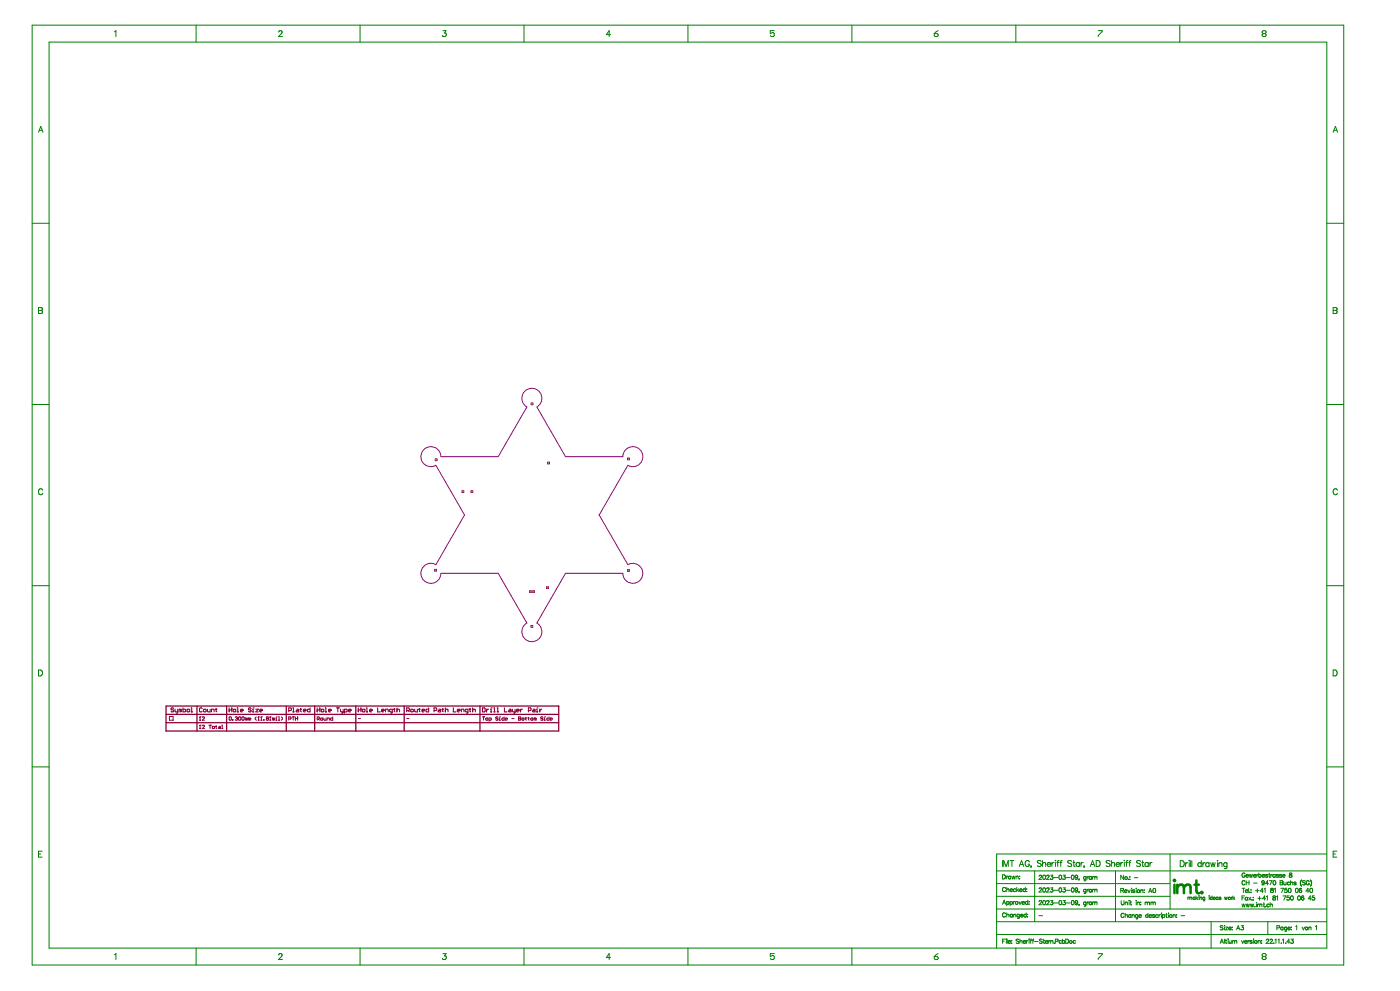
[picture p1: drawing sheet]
<svg xmlns="http://www.w3.org/2000/svg" width="420mm" height="297mm" viewBox="0 0 420 297" stroke-linecap="round" stroke-linejoin="round" font-family="sans-serif">
<g fill="none" stroke="#008000" stroke-width=".3">
<path d="M9.6 7.5h393.3v281.8h-393.3zM14.7 12.6h383.2v271.6h-383.2zM34.3 9.5l.5-.3v1.8M58.8 7.5v5.1M83.6 9.6l.3-.4 .5 .1 .2 .2-.3 .6-.8 .9h1.2M108 7.5v5.1M132.8 9.2h1l-.5 .7a.59 .59 0 0 1 .4 .9 .59 .59 0 0 1-1-.2M157.1 7.5v5.1M183.1 10.4h-1.3l.9-1.2v1.8M206.3 7.5v5.1M232.2 9.2h-1.2v.9l.9-.3 .3 .3v.6l-.3 .3h-.6l-.3-.3M255.5 7.5v5.1"/>
<path d="M280.1 10.1h.9l.3 .6-.3 .3h-.6l-.3-.3zM281.3 9.2l-1.2 .9M304.6 7.5v5.1M329.3 9.2h1.2v.3l-1.2 1.2v.3M353.8 7.5v5.1M378.8 10.1l-.3-.3 .3-.6h.6l.3 .3-.3 .6M378.8 10.1l-.3 .3 .3 .6h.6l.3-.3-.3-.6M378.8 10.1h.6M11.5 39.7l.7-1.8 .7 1.8M11.8 39.1h.8M399.8 39.7l.6-1.8 .7 1.8M400 39.1h.9"/>
<path d="M9.6 66.9h5.1M397.9 66.9h5M11.5 92.2l1.1 .2 .1 .3-.4 .3 .4 .4-.1 .5-1.1 .1zM11.5 93h.8M399.8 92.2l1.1 .2v.3l-.4 .3 .4 .4-.1 .5-1 .1zM399.8 93h.7M9.6 121.2h5.1M397.9 121.2h5M12.8 146.9a.65 .65 0 0 0-.7-.4 .65 .65 0 0 0-.6 .7v.4a.65 .65 0 0 0 .6 .7 .65 .65 0 0 0 .7-.4M401 146.9a.65 .65 0 0 0-.7-.4 .65 .65 0 0 0-.5 .7v.4a.65 .65 0 0 0 .5 .7 .65 .65 0 0 0 .7-.4M9.6 175.6h5.1M397.9 175.6h5"/>
<path d="M11.5 200.8h.6a.95 .95 0 0 1 .7 .9 .95 .95 0 0 1-.7 .9h-.6zM399.8 200.8h.6a.95 .95 0 0 1 .6 .9 .95 .95 0 0 1-.6 .9h-.6zM9.6 229.9h5.1M397.9 229.9h5M11.5 256h.7M12.6 255.1h-1.1v1.8h1.1M300.6 257.9v1.8M301 259.7v-1.8l.7 1.8 .6-1.8v1.8M302.9 257.9h1.1M303.4 257.9v1.8M305.6 259.7l.7-1.8 .7 1.8M305.9 259.1h.8"/>
<path d="M308.7 258.4a.65 .65 0 0 0-.8-.5 .65 .65 0 0 0-.5 .7v.4a.64 .64 0 0 0 .6 .7 .64 .64 0 0 0 .7-.7h-.4M309.2 259.5v.2zM309.3 259.6l-.2 .5M312.2 258.2l-.4-.3-.8 .3 .2 .4 1 .6v.3l-.4 .2-.8-.2M312.6 257.9v1.8M312.6 258.9l.4-.4 .5 .1v1.1M314 259l.1 .5 .3 .2 .6-.2M314.3 258.6h.6l.1 .4h-1zM315.4 258.5v1.2M316.1 258.5l-.4 .1-.3 .4M316.4 257.9h.2zM316.5 258.5v1.2"/>
<path d="M316.9 258.5h.6M317.6 257.9l-.4 .4v1.4M317.8 258.5h.6M318.5 257.9l-.4 .4v1.4M321.3 258.2l-.4-.3-.7 .3 .1 .4 1 .6v.3l-.4 .2-.7-.2M321.7 258.5h.6M322 257.9v1.5l.4 .3M323.7 258.8a.57 .57 0 0 0-.9-.1 .57 .57 0 0 0 0 .8 .57 .57 0 0 0 .9 0M323.7 258.5v1.2M324.2 258.5v1.2M324.8 258.5l-.4 .1-.2 .4M325.1 259.5v.2z"/>
<path d="M325.2 259.6l-.2 .5M326.9 259.7l.7-1.8 .7 1.8M327.2 259.1h.8M328.7 257.9h.6a.95 .95 0 0 1 .6 .9 .95 .95 0 0 1-.6 .9h-.6zM332.9 258.2l-.5-.3-.7 .3 .2 .4 1 .6v.3l-.5 .2-.7-.2M333.3 258.9l.4-.4 .4 .1 .1 1.1M333.3 257.9v1.8M334.7 259v.5l.4 .2 .6-.2M334.9 258.6h.6l.2 .4h-1zM336.1 258.5v1.2M336.7 258.5l-.4 .1-.2 .4M337.1 257.9v.1z"/>
<path d="M337.1 258.5v1.2M337.5 258.5h.6M338.2 257.9l-.4 .4v1.4M338.5 258.5h.6M339.2 257.9l-.5 .4v1.4M342 258.2l-.4-.3-.8 .3 .2 .4 1 .6v.3l-.4 .2-.8-.2M342.4 258.5h.6M342.6 257.9v1.5l.5 .3M344.3 258.8a.57 .57 0 0 0-.8-.1 .57 .57 0 0 0 0 .8 .57 .57 0 0 0 .8 0M344.3 258.5v1.2M344.8 258.5v1.2M345.5 258.5l-.4 .1-.3 .4"/>
<path d="M350.9 256v16.5M353.9 258h.6a.96 .96 0 0 1 .6 .9 .96 .96 0 0 1-.6 .9h-.6zM355.5 258.6v1.2M356.2 258.6l-.4 .1-.3 .4M356.6 257.9v.2zM356.6 258.6v1.2M357 258v1.8M357.4 258v1.8M360.2 258.8a.57 .57 0 0 0-.8 0 .57 .57 0 0 0 0 .8 .57 .57 0 0 0 .8-.1M360.2 258v1.8M360.7 258.6v1.2M361.4 258.6l-.5 .1-.2 .4"/>
<path d="M362.6 258.8a.57 .57 0 0 0-.9 0 .57 .57 0 0 0 0 .8 .57 .57 0 0 0 .9-.1M362.6 258.6v1.2M363 258.6l.4 1.2 .3-1.2 .4 1.2 .3-1.2M365 258h.2zM365.1 258.6v1.2M365.5 258.9l.4-.3 .4 .1 .1 1.1M365.5 258.6v1.2M367.9 258.8a.57 .57 0 0 0-.8 0 .57 .57 0 0 0 0 .8 .57 .57 0 0 0 .8-.1M367.9 258.6l-.1 1.6-.6 .1M397.8 256h-99v28.1M399.8 256h.6M400.9 255.1h-1.1v1.8h1.1"/>
<path d="M298.8 276.3h99M298.8 264.9h52.1M298.8 268.7h52.1M298.8 272.5h99.1M298.8 261h99M300.6 262.2h.4a.68 .68 0 0 1 .5 .6 .68 .68 0 0 1-.5 .7h-.4zM300.6 271.1l.5-1.3 .5 1.3M300.8 270.6h.6M301.5 266.3a.47 .47 0 0 0-.5-.3 .47 .47 0 0 0-.4 .5v.3a.47 .47 0 0 0 .4 .5 .47 .47 0 0 0 .5-.3M301.5 273.9a.47 .47 0 0 0-.5-.3 .47 .47 0 0 0-.4 .5v.3a.47 .47 0 0 0 .4 .5 .47 .47 0 0 0 .5-.3M301.7 262.6v.9M301.9 266v1.3"/>
<path d="M301.9 270.2v1.3M301.9 273.6v1.3M301.9 270.4a.4 .4 0 0 1 .6-.1 .4 .4 0 0 1 0 .6 .4 .4 0 0 1-.6 0M301.9 266.7l.6-.2v.8M301.9 274.3l.6-.2v.8M302.2 262.6l-.5 .4M302.9 270.4a.4 .4 0 0 1 .6-.1 .4 .4 0 0 1 0 .6 .4 .4 0 0 1-.6 0M302.9 266.8l.3 .5 .4-.2M302.9 270.2v1.3M303.1 266.5h.4l.1 .3h-.7zM303.1 262.8a.4 .4 0 0 0-.6-.1 .4 .4 0 0 0 0 .6 .4 .4 0 0 0 .6 0M303.1 262.6v.9"/>
<path d="M303.4 262.6l.3 .9 .2-.9 .2 .9 .3-.9M303.6 274.2a.4 .4 0 0 0-.6 0 .4 .4 0 0 0 0 .6 .4 .4 0 0 0 .6-.1M303.6 274v.9M303.9 270.2v.9M303.9 274.3l.6-.2 .1 .8M303.9 274v.9M304.4 270.2l-.5 .4M304.6 266.6a.4 .4 0 0 0-.6-.1 .4 .4 0 0 0 0 .6 .4 .4 0 0 0 .6 0M304.7 262.9l.6-.2v.8M304.7 262.6v.9M304.9 266v1.3M305.1 266.8l.4 .5"/>
<path d="M305.5 266.4l-.6 .6M305.5 270.2l.4 .9 .4-.9M305.7 274l-.1 1.2h-.5M305.7 274.2a.4 .4 0 0 0-.6 0 .4 .4 0 0 0 0 .6 .4 .4 0 0 0 .6-.1M305.7 263.3h.1M305.7 262.6h.1M305.7 266.8l.3 .5 .5-.2M305.9 266.5h.4l.2 .3h-.8zM306 274.4l.3 .5 .4-.2M306.2 274.1h.4l.1 .3h-.7zM306.5 270.6l.3 .5 .4-.2M306.5 270.4l.4-.2 .3 .4h-.7z"/>
<path d="M307.5 266v1.3M307.5 266.6a.4 .4 0 0 0-.6-.1 .4 .4 0 0 0 0 .6 .4 .4 0 0 0 .6 0M307.7 274.2a.4 .4 0 0 0-.6 0 .4 .4 0 0 0 0 .6 .4 .4 0 0 0 .6-.1M307.7 273.6v1.3M307.9 266.5h.1M307.9 267.1h.1M307.9 267.1v.1M308.2 274.8h.1M308.1 274h.1M308.2 270.4a.4 .4 0 0 0-.6-.1 .4 .4 0 0 0 0 .6 .4 .4 0 0 0 .6 0M308.2 269.8v1.3M308.5 270.3h.1"/>
<path d="M308.6 270.2l-.1 .1M308.6 270.9h.1M310.3 261v15.3M311.5 274.5h1.1M311.6 266.4l.2-.3 .5 .3-.8 1h.9M311.6 262.6l.2-.3 .5 .3-.8 1h.9M312.2 270h.1M312.2 270l-.4-.1-.2 .3M312.3 270v.4l-.8 .8h.9M312.9 262.4a.58 .58 0 0 1 .6 .5 .58 .58 0 0 1-.6 .6l-.2-.5zM312.9 270a.58 .58 0 0 1 .6 .6 .58 .58 0 0 1-.6 .5l-.2-.4zM312.9 266.2a.58 .58 0 0 1 .6 .6 .58 .58 0 0 1-.6 .5l-.2-.5z"/>
<path d="M313.9 262.6l.2-.3 .5 .3-.8 1h.8M313.9 266.4l.2-.3 .5 .3-.8 1h.8M313.9 270v.2M314 270l.3-.1 .3 .4-.8 .9h.8M314 270h-.1M315 262.3h.7l-.3 .5a.42 .42 0 0 1 .3 .7 .42 .42 0 0 1-.8-.2M315 266.1h.7l-.3 .5a.42 .42 0 0 1 .3 .7 .42 .42 0 0 1-.8-.2M315 269.9h.7l-.3 .5a.42 .42 0 0 1 .3 .7 .42 .42 0 0 1-.8-.1M316.1 266.8h1M316.1 263h1M316.1 270.7h1M317.7 262.4a.58 .58 0 0 1 .7 .5 .58 .58 0 0 1-.7 .6l-.2-.5z"/>
<path d="M317.7 266.2a.58 .58 0 0 1 .7 .6 .58 .58 0 0 1-.7 .5l-.2-.5zM317.7 270a.58 .58 0 0 1 .7 .6 .58 .58 0 0 1-.7 .5l-.2-.4zM318.8 266.1h.6l-.3 .5a.42 .42 0 0 1 .3 .7 .42 .42 0 0 1-.8-.2M318.8 262.3h.6l-.3 .5a.42 .42 0 0 1 .3 .7 .42 .42 0 0 1-.8-.2M318.8 269.9h.6l-.3 .5a.42 .42 0 0 1 .3 .7 .42 .42 0 0 1-.8-.1M319.8 266.8h1.1M319.8 263h1.1M319.8 270.7h1.1M321.4 270a.58 .58 0 0 1 .7 .6 .58 .58 0 0 1-.7 .5l-.2-.4zM321.4 262.4a.58 .58 0 0 1 .7 .5 .58 .58 0 0 1-.7 .6l-.2-.5zM321.4 266.2a.58 .58 0 0 1 .7 .6 .58 .58 0 0 1-.7 .5l-.2-.5zM322.4 270.4l.3 .3 .5-.3"/>
<path d="M322.4 270.3v.1M322.4 270.3l.4-.4 .4 .5M323.2 270.4l-.2 .7-.6-.1M323.2 262.7l-.2 .8-.6-.1M323.2 266.5l-.2 .8-.6-.1M323.6 263.5h.1M323.6 267.3h.1M323.6 271.1h.1M323.6 271.1l-.1 .3M323.6 263.5l-.1 .3M323.6 267.3l-.1 .3M325.6 266.7a.4 .4 0 0 0-.6 0 .4 .4 0 0 0 0 .6 .4 .4 0 0 0 .6-.1"/>
<path d="M325.6 266.5v1.2l-.5 .1M325.6 262.9a.4 .4 0 0 0-.6 0 .4 .4 0 0 0 0 .6 .4 .4 0 0 0 .6-.1M325.6 270.5a.4 .4 0 0 0-.6 0 .4 .4 0 0 0 0 .6 .4 .4 0 0 0 .6-.1M325.6 262.7v1.2h-.5M325.6 270.4v1.1l-.5 .1M326 262.7v.9M326 266.5v.9M326 270.4v.8M326.4 270.4l-.4 .3M326.4 262.7l-.4 .4M326.4 266.5l-.4 .4M327.3 266.7a.4 .4 0 0 0-.6 0 .4 .4 0 0 0 0 .6 .4 .4 0 0 0 .6-.1"/>
<path d="M327.3 262.9a.4 .4 0 0 0-.6 0 .4 .4 0 0 0 0 .6 .4 .4 0 0 0 .6-.1M327.3 270.5a.4 .4 0 0 0-.6 0 .4 .4 0 0 0 0 .6 .4 .4 0 0 0 .6-.1M327.3 262.7v.9M327.3 266.5v.9M327.3 270.4v.8M327.6 266.8l.3-.3 .4 .3M327.6 263l.3-.3 .4 .3M327.6 270.6l.3-.2 .4 .2M327.6 262.7v.9M327.6 266.5v.9M327.6 270.4v.8M328.3 263l.6-.2v.8"/>
<path d="M328.3 266.8l.6-.2v.8M328.3 263v.6M328.3 266.8v.6M328.3 270.6v.6M328.3 270.6l.6-.2v.8M334.5 261v15.3M336.1 266.9l.7-.1 .1-.4-.8-.1v1.3M336.2 270v.9l.4 .3 .4-.1v-1.1M336.5 266.9l.4 .7M336.9 262.4v1.2l-.8-1.2v1.2M337 274a.47 .47 0 0 0-.5-.3 .47 .47 0 0 0-.4 .5v.3a.47 .47 0 0 0 .4 .5 .47 .47 0 0 0 .5-.3M337.2 267.1l.3 .5 .4-.2"/>
<path d="M337.4 266.8h.4l.1 .3h-.7zM337.4 270.4v.8M337.4 270.6l.6-.1 .1 .7M337.4 274.4l.6-.2 .1 .8M337.4 273.7v1.3M338.2 266.7l.4 .9 .3-.9M338.3 263.6h.1M338.6 269.9h.1M338.6 270.4v.8M338.8 263.5h.1M338.8 262.8h.1M338.9 270.4h.4"/>
<path d="M339 270v1l.3 .2M339.1 274.3a.4 .4 0 0 0-.6 0 .4 .4 0 0 0 0 .6 .4 .4 0 0 0 .6-.1M339.1 274.2v.8M339.3 266.3h.1M339.3 266.7v.9M339.5 274.4l.6-.2v.8M339.5 274.2v.8M340.1 263.1h1.1M340.3 266.9l-.6-.1v.2l.6 .4-.3 .2-.4-.2M340.7 269.9h.1M340.7 270.4v.8M340.6 266.3h.1"/>
<path d="M340.7 266.7v.9M341 270.6l.6-.1 .1 .7M341 270.4v.8M341.2 274.3a.4 .4 0 0 0-.6 0 .4 .4 0 0 0 0 .6 .4 .4 0 0 0 .6-.1M341.2 274.2l-.1 1.1-.5 .1M341.5 274.5l.3 .5 .4-.2M341.7 274.2h.4l.1 .3h-.7zM342 271.1l.1 .1M342 271.1h.1M342.1 270.5h.1M342.1 267l.6-.2v.8M342.1 266.7v.9"/>
<path d="M342.1 270.5h-.1M343.1 267.4h.1M343.1 266.7h.1M343.4 270.6l.3-.2 .3 .2M343.4 270.4v.8M344 270.6l.6-.1 .1 .7M344 270.6v.6M344.2 274.3a.4 .4 0 0 0-.6 0 .4 .4 0 0 0 0 .6 .4 .4 0 0 0 .6-.1M344.2 273.7v1.3M344.4 267.6l.5-1.3 .5 1.3M344.6 274.5l.3 .5 .4-.2M344.6 267.1h.6"/>
<path d="M344.8 274.2h.4l.1 .3h-.7zM345.1 270.6l.3-.2 .4 .2M345.1 270.4v.8M345.8 270.6l.6-.1v.7M345.8 270.6v.6M345.9 266.3a.58 .58 0 0 1 .7 .6 .58 .58 0 0 1-.7 .6l-.2-.5zM346.2 274.3l-.2-.1-.4 .1 .6 .3v.3l-.6-.1M347.2 274.3a.4 .4 0 0 0-.6 0 .4 .4 0 0 0 0 .6 .4 .4 0 0 0 .6-.1M347.5 274.2v.8M348 274.2l-.5 .3M348.3 273.7h.1M348.3 274.2v.8"/>
<path d="M348.6 274.3a.4 .4 0 0 1 .6 0 .4 .4 0 0 1 0 .6 .4 .4 0 0 1-.6-.1M348.6 274.2v1.2M349.6 274.2h.4M349.7 273.7v1.1l.3 .2M350.4 273.7h.1M350.4 274.2v.8M351.8 274.4l.6-.2v.8M351.8 274.2v.8M352.8 274.9v.1M352.8 274.2h.1M352.8 275h.1M354.1 274.5h1.1"/>
<path d="M356.2 268.9v.7M356.2 269.1l.3-.2 .3 .2M356.8 269.1l.5-.1 .1 .6M356.8 269.1v.5M358.3 269.1a.35 .35 0 0 0-.5-.1 .35 .35 0 0 0 0 .5 .35 .35 0 0 0 .5 0M358.3 268.9v.7M358.6 268.5v1.1M358.8 269.2l.4 .4M359.1 268.9l-.5 .5M359.5 268.5h.1M359.5 268.9v.7M359.8 269.1l.5-.1 .1 .6"/>
<path d="M359.8 268.9v.7M361.3 269.1a.35 .35 0 0 0-.6-.1 .35 .35 0 0 0 0 .5 .35 .35 0 0 0 .6 0M361.3 268.9l-.1 1-.4 .1M362.6 268.5h.1M362.6 268.9v.7M363.2 276.3v7.9M363.5 269.1a.35 .35 0 0 0-.6-.1 .35 .35 0 0 0 0 .5 .35 .35 0 0 0 .6 0M363.5 268.5v1.1M363.7 269.2l.3 .4 .4-.1M363.9 269h.4l.1 .2h-.7zM365.2 269.1a.35 .35 0 0 0-.5-.1 .35 .35 0 0 0 0 .5 .35 .35 0 0 0 .5 0M365.2 268.9v.7"/>
<path d="M366.1 269.1l-.5-.1 .5 .5-.2 .1-.4-.1M366.7 277.6l-.3-.1-.5 .1 .1 .3 .7 .3v.3l-.3 .2-.5-.2M367.2 268.9l.2 .7 .2-.7 .2 .7 .2-.7M367.1 277.5h.1M367.2 277.9v.8M367.5 277.9h.6l-.6 .8h.6M368.4 278.2l.3 .5 .4-.2M369 277.9h-.4l-.2 .3M369 277.9l.1 .1M369.1 278v.2h-.7M369.2 268.9v.7M369.5 277.9h.1"/>
<path d="M369.5 278.6h.1M369.5 277.9v.1M369.6 268.9l-.4 .3M369.7 268.5v1.1M369.9 269.2l.4 .4M370.3 268.9l-.6 .5M370.8 278.7l.5-1.2 .5 1.2M371 278.3h.6M372.2 277.5h.7l-.4 .4a.42 .42 0 0 1 .3 .7 .42 .42 0 0 1-.7-.1M372.4 266.2h.9M372.4 269.1h.5M372.4 271l.3 .8 .2-.8 .3 .8 .2-.8"/>
<path d="M372.8 266.2v1.3M373.2 268.5h-.8v1.3M373.3 262a.47 .47 0 0 0-.5-.3 .47 .47 0 0 0-.4 .5v.3a.45 .45 0 0 0 .5 .5 .45 .45 0 0 0 .4-.5h-.3M373.3 264.3a.47 .47 0 0 0-.5-.3 .47 .47 0 0 0-.4 .4v.4a.47 .47 0 0 0 .4 .4 .47 .47 0 0 0 .5-.3M373.4 267l.3 .5 .4-.2M373.6 266.7h.4l.1 .3h-.7zM373.6 262.5l.3 .4 .4-.1M373.7 262.3l.4-.2 .2 .4h-.7zM373.7 264v1.2M373.7 264.6h.8M373.7 271l.2 .8 .3-.8 .2 .8 .3-.8M374.1 269v.8"/>
<path d="M374.1 269.1a.4 .4 0 0 0-.6 0 .4 .4 0 0 0 0 .6 .4 .4 0 0 0 .6-.1M374.4 269l.7 .8M374.4 266.2v1.3M374.5 264v1.2M374.6 262.1l.3 .8 .2-.8 .2 .8 .3-.8M374.7 267.5h.1M375 271l.2 .8 .2-.8 .3 .8 .2-.8M375.1 266.7h.1M375.1 269l-.7 .8M375.1 267.5h.1M375.4 269.7h.1M375.8 269h.1"/>
<path d="M375.8 269.7h.1M375.9 262.5l.3 .4 .4-.1M375.9 264.7h1.1M376.1 262.2h.4l.1 .3h-.7zM376.3 271.8h.1M376.5 267h1.1M376.8 270.5h.1M376.8 271v.8M376.9 262.1v.8M377 266.4v1.1M377.1 271v.8M377.1 271.2l.3-.2 .3 .2"/>
<path d="M377.1 269.3h1.1M377.4 262.1l-.5 .4M377.5 262.3a.4 .4 0 0 1 .6-.1 .4 .4 0 0 1 0 .6 .4 .4 0 0 1-.6 0M377.5 261.7v1.2M377.7 268.7v1.1M377.7 271.2l.6-.2 .1 .8M377.7 271.2v.6M378.5 262.5l.3 .4 .4-.1M378.7 262.2h.4l.1 .3h-.7zM378.8 271h.4M378.8 267.1h-.9l.6-.9v1.3M379 270.6v1l.3 .2"/>
<path d="M379.1 266.5l.3-.3v1.3M379.1 264.4l-.2 .8-.5-.1M379.5 269.4h-.9l.6-.9v1.3M379.5 271.8h.1M379.7 268.8l.3-.3v1.3M380.1 262.3l-.6-.1v.2l.6 .4-.2 .1-.4-.1M380.2 276.3v3.8M380.4 264.8h-.9l.6-.8v1.2M380.4 262.1h.4M380.6 261.7v1l.3 .2M380.6 271.2a.4 .4 0 0 0-.6-.1 .4 .4 0 0 0 0 .6 .4 .4 0 0 0 .6 0M380.6 264h.8l-.6 1.2"/>
<path d="M380.9 271.2l.6-.2v.8M380.9 270.6v1.2M381.1 262.1v.8M381.1 266.3v.4l.7 .4a.42 .42 0 0 1-.4 .4 .42 .42 0 0 1-.4-.4l.8-.5-.1-.3zM381.5 262.1l-.4 .4M381.8 268.6v.4l.7 .4a.42 .42 0 0 1-.4 .4 .42 .42 0 0 1-.4-.4l.7-.6v-.2zM381.9 264a.58 .58 0 0 1 .7 .6 .58 .58 0 0 1-.7 .6l-.2-.5zM382.1 266.5l.3-.3v1.3M382.4 262.3a.4 .4 0 0 0-.6-.1 .4 .4 0 0 0 0 .6 .4 .4 0 0 0 .6 0M382.4 262.1v.8M382.8 268.8l.3-.3v1.3M382.9 278.1h.7l.1-.5-.8-.1v1.2"/>
<path d="M383.4 262.3l-.6-.1v.2l.6 .4-.3 .1-.4-.1M383.9 264l.7 .1 .1 .2-.3 .3 .3 .2-.1 .4h-.7zM383.9 264.6h.5M384.1 266.2h.8l-.6 1.3M384.3 262.3l-.2-.2-.4 .2 .6 .3v.3l-.6-.1M384.6 262.5l.3 .4 .4-.1M384.7 268.5h.9l-.6 1.3M384.7 277.9v.8M384.7 278.1a.4 .4 0 0 0-.6-.1 .4 .4 0 0 0 0 .6 .4 .4 0 0 0 .6-.1M384.8 262.2h.4l.1 .3h-.7zM385 264.4v.8l.6-.2M385.6 264.4v.8"/>
<path d="M385.8 278.1a.4 .4 0 0 0-.6-.1 .4 .4 0 0 0 0 .6 .4 .4 0 0 0 .6-.1M385.8 277.9l-.1 1.1-.4 .1M385.9 266.2h-.6l-.1 .6a.45 .45 0 0 1 .7 0 .45 .45 0 0 1-.1 .7 .45 .45 0 0 1-.6-.2M386.1 278.2l.3 .5 .5-.2M386.3 277.9h.4l.2 .3h-.8zM386.5 266.3a.58 .58 0 0 1 .7 .6 .58 .58 0 0 1-.7 .6l-.2-.5zM386.6 268.5h-.6l-.1 .6a.45 .45 0 0 1 .7 0 .45 .45 0 0 1-.1 .6 .45 .45 0 0 1-.7-.1M386.7 261.7v.4l.7 .4a.42 .42 0 0 1-.4 .5 .42 .42 0 0 1-.4-.5l.8-.5-.1-.3zM386.7 264.6a.4 .4 0 0 0-.6-.1 .4 .4 0 0 0 0 .6 .4 .4 0 0 0 .6 0M387 264.6l.6-.2v.8M387 264v1.2M387.2 268.6a.58 .58 0 0 1 .6 .6 .58 .58 0 0 1-.6 .5l-.2-.4z"/>
<path d="M387.2 277.9h.1M387.2 278.6h.1M388.5 277.7l.3-.2v1.2M388.6 266.3a.58 .58 0 0 1 .7 .6 .58 .58 0 0 1-.7 .6l-.2-.5zM388.6 264.6l-.2-.2-.4 .2 .6 .3v.3l-.6-.1M389.3 268.6a.58 .58 0 0 1 .7 .6 .58 .58 0 0 1-.7 .5l-.2-.4zM390.1 265.4l.1 .1M390.2 263.8l-.2 .8 .1 .7M390.2 263.8l-.3 .8 .3 .9M390.2 265.5l.1 .2M390.3 266.4l-.5-.1-.2 .8M390.3 263.7l-.1 .1"/>
<path d="M390.5 277.9l.3 .8 .4-.8M391 268.7l-.6-.1-.2 .8M391.4 264.1l-.3-.1-.5 .1 .1 .3 .7 .5-.3 .3-.5-.1M392.5 278.1l.6-.2v.8M392.5 277.9v.8M392.5 267.1h-.9l.6-.9v1.3M392.6 264.3a.47 .47 0 0 0-.5-.3 .47 .47 0 0 0-.4 .4v.4a.45 .45 0 0 0 .4 .4 .45 .45 0 0 0 .5-.4h-.3M392.9 263.7l.1 .1M392.9 266.3a.58 .58 0 0 1 .7 .6 .58 .58 0 0 1-.7 .6l-.1-.5zM393 263.8l.1 .2M393 263.8l.3 .5M393 265.5l-.1 .2"/>
<path d="M393.1 264.1l.2 .7-.3 .7M393.2 269.4h-.9l.6-.9v1.3M393.3 264.6l-.3 .9M394.1 268.5h-.6v.6a.45 .45 0 0 1 .7 0 .45 .45 0 0 1-.1 .6 .45 .45 0 0 1-.7-.1M394.5 277.7l.3-.2v1.2M34.3 286.2l.5-.4v1.8M58.8 284.2v5.1M83.6 286.3l.3-.5 .5 .1 .2 .3-.3 .6-.8 .8h1.2M108 284.2v5.1M132.8 285.8h1l-.5 .7a.59 .59 0 0 1 .4 1 .59 .59 0 0 1-1-.2M157.1 284.2v5.1M183.1 287h-1.3l.9-1.2v1.8"/>
<path d="M206.3 284.2v5.1M232.2 285.8h-1.2v.9l.6-.3 .6 .3v.6l-.3 .3h-.6l-.3-.3M255.5 284.2v5.1M280.1 286.7h.9l.3 .6-.3 .3h-.6l-.3-.3zM281.3 285.8l-1.2 .9M298.9 280.1h98.9M300.6 282.1h.5M301.4 281.5h-.8v1.3M301.8 281.4h.1M301.8 281.9v.9M302 281.5v1.3M302.3 282.3l.3 .5 .4-.2"/>
<path d="M302.5 282h.4l.1 .3h-.7zM303.4 281.9h.1M303.4 281.9v.1M303.4 282.6h.1M304.6 284.2v5.1M305.5 281.7l-.3-.2-.5 .2 .1 .3 .7 .3v.3l-.3 .2-.5-.2M305.8 282.2l.6-.2 .1 .8M305.8 281.5v1.3M306.8 282.3l.3 .5 .4-.2M306.9 282.1l.4-.2 .2 .4h-.7zM307.8 281.9v.9M308.3 281.9l-.5 .4"/>
<path d="M308.6 281.4h.1M308.6 281.9v.9M308.9 281.9h.4M309.4 281.5l-.3 .2v1.1M309.5 281.9h.5M310 281.5l-.3 .2v1.1M310.2 282.2h1.1M312.5 281.7l-.3-.2-.5 .2 .1 .3 .7 .4-.3 .4-.5-.2M312.8 281.9h.4M313 281.5v1l.3 .3M313.5 282.3l.3 .5 .4-.2M313.6 282h.5l.1 .3h-.7z"/>
<path d="M314.5 281.9v.9M314.9 281.9l-.4 .4M315.1 282.2l.6-.2v.8M315.1 281.9v.9M316.1 282.6h.1M316.5 282.2l.7-.1v-.5l-.7-.1v1.3M318.3 282.1a.4 .4 0 0 0-.6-.1 .4 .4 0 0 0 0 .6 .4 .4 0 0 0 .6 0M318.6 282.1a.4 .4 0 0 1 .6-.1 .4 .4 0 0 1 0 .6 .4 .4 0 0 1-.6 0M318.6 281.5v1.3M319.6 281.5h.4a.68 .68 0 0 1 .4 .6 .68 .68 0 0 1-.4 .7h-.4zM322.5 282.1a.4 .4 0 0 0-.6-.1 .4 .4 0 0 0 0 .6 .4 .4 0 0 0 .6 0M329.3 285.8h1.2v.3l-1.2 1.2v.3"/>
<path d="M353.8 284.2v5.1M365.9 282.8l.5-1.3 .5 1.3M366.1 282.3h.6M367.2 281.5v1.3M367.4 281.9h.4M367.6 281.5v1l.3 .3M368.2 281.5h.1M368.3 281.9v.9M368.5 281.9l.1 .8 .6-.2M369.2 281.9v.9M369.5 282.2l.3-.3 .4 .3M369.5 281.9v.9"/>
<path d="M370.2 282.2l.6-.2 .1 .8M370.2 282.2v.6M372.3 281.9l.3 .9 .4-.9M373.2 282.3l.3 .5 .4-.2M373.3 282.1l.4-.2 .2 .4h-.7zM374.2 281.9v.9M374.7 281.9l-.5 .4M374.8 282.6l.2 .2 .5-.2M375.5 282.1l-.3-.2-.4 .2 .7 .4M375.5 282.5v.1M375.8 281.5h.1M375.9 281.9v.9"/>
<path d="M377.3 282.2l.6-.2v.8M377.3 281.9v.9M378.2 282h.1M378.3 281.9l-.1 .1M378.3 282.6h.1M378.8 286.7l-.3 .3 .3 .6h.6l.3-.3-.3-.6M378.8 286.7l-.3-.3 .3-.6h.6l.3 .3-.3 .6M378.8 286.7h.6M379.7 281.8l.2-.3 .5 .2-.8 1.1h.9M380.8 281.8l.3-.3 .5 .2-.8 1.1h.8M382 282.6h.1M382.3 281.7l.3-.2v1.3"/>
<path d="M383.2 281.7l.3-.2v1.3M384.2 282.6h.1M384.6 281.7l.3-.2v1.3M385.6 282.6h.1M386.8 282.3h-.9l.6-.8v1.3M387.1 281.5h.7l-.4 .5a.42 .42 0 0 1 .4 .7 .42 .42 0 0 1-.8-.2"/>
<circle cx="304.8" cy="270.6" r=".42"/>
<circle cx="322.8" cy="266.5" r=".39"/>
<circle cx="322.8" cy="262.7" r=".39"/>
<circle cx="337.7" cy="263.2" r=".42"/>
<circle cx="341.4" cy="267.1" r=".42"/>
<circle cx="351.1" cy="274.6" r=".42"/>
<circle cx="368.6" cy="269.3" r=".36"/>
<circle cx="378.7" cy="264.4" r=".39"/>
<circle cx="390" cy="267.1" r=".39"/>
<circle cx="390.6" cy="269.4" r=".39"/>
<circle cx="391.8" cy="278.3" r=".42"/>
<circle cx="321.1" cy="282.3" r=".42"/>
<circle cx="376.6" cy="282.3" r=".42"/>
</g>
<path d="M352.2 263.7l.2 .2-.2 .2-.2-.2zM352.2 265.2v2.5M353 265.2v2.5M353 265.9l.9-.7 .9 .2 .2 .5M355 265.9l.9-.7 .9 .2 .2 2.3M355 265.9v1.8M358.2 265.2h1.3M358.7 263.9v3.1l.2 .5 .8 .2M360.4 267.4l.2 .1-.2 .2-.2-.2z" fill="none" stroke="#008000" stroke-width=".76"/>
<path d="M149.4 136.9h-17.2a3 3 0 0 0-3.5-3 3 3 0 0 0-2.3 4 3 3 0 0 0 4.3 1.6l8.7 15M161 122l8.6 14.8M161 122a3 3 0 0 0 .8-4.6 3 3 0 0 0-4.6 .1 3 3 0 0 0 .8 4.5l-8.6 14.8M169.6 136.9h17.2a3 3 0 0 1 3.5-3 3 3 0 0 1 2.3 4 3 3 0 0 1-4.3 1.6l-8.6 14.9M139.3 154.4l-8.6 14.9a3 3 0 0 0-4.3 1.5 3 3 0 0 0 2.3 4 3 3 0 0 0 3.5-3h17.2M179.6 154.3l8.7 15a3 3 0 0 1 4.3 1.5 3 3 0 0 1-2.3 4 3 3 0 0 1-3.5-3h-17.2l-8.6 14.9a3 3 0 0 1 .8 4.6 3 3 0 0 1-4.6 0 3 3 0 0 1 .8-4.6l-8.6-14.8" fill="none" stroke="#800080" stroke-width=".3"/>
<path d="M49.8 214.1h117.7M49.8 216.6h117.7M49.8 211.6h117.7v7.5h-117.7zM59.1 211.6v7.5M68 211.6v7.5M85.8 211.6v7.5M94.4 211.6v7.5M106.7 211.6v7.5M121.2 211.6v7.5M143.9 211.6v7.5" fill="none" stroke="#8d0034" stroke-width=".38"/>
<g fill="none" stroke="#8d0034" stroke-width=".3">
<path d="M130.5 137.6h.5v.5h-.5zM159.3 120.8h.5v.5h-.5zM164.2 138.5h.5v.5h-.5zM188.2 137.3h.5v.5h-.5zM138.6 147.1h.5v.5h-.5zM141.3 147.1h.5v.5h-.5zM130.3 170.7h.6v.5h-.6zM158.8 177.1h.5v.5h-.5zM159.8 177.1h.5v.5h-.5zM163.9 175.9h.5v.5h-.5zM188.2 170.7h.5v.6h-.5zM159.2 187.5h.5v.5h-.5z"/>
<path d="M50.8 214.8h1.1v1.1h-1.1z"/>
</g>
<path d="M144.7 212.2l.8 .2v.8l-.2 .2h-.6zM145.9 212.6v.8M146.5 212.6l-.6 .4M147.1 213.4h.4M147.1 212.6h.2v.8" fill="none" stroke="#8d0034" stroke-width=".32"/>
<circle cx="147.3" cy="212.2" r=".16" fill="#8d0034"/>
<g fill="none" stroke="#8d0034" stroke-width=".32">
<path d="M148.1 213.4h.4M148.1 212.2h.2v1.2M149.1 213.4h.4M149.1 212.2h.2v1.2M151.3 212.2v1.2h.8M152.7 212.6l.6 .2v.6h-.6l-.2-.2 .2-.2h.6M153.7 212.6l.2 .8h.6M154.5 212.6v1l-.4 .2M154.9 213h.8l-.2-.4-.6 .2 .2 .6h.4M156.1 212.6v.8M156.7 212.6l-.6 .4M158.4 213l.8-.2-.2-.6h-.6v1.2"/>
<path d="M159.8 212.6l.6 .2v.6h-.6l-.2-.2 .2-.2h.6M160.8 213.4h.4M160.8 212.6h.2v.8"/>
</g>
<circle cx="161" cy="212.2" r=".16" fill="#8d0034"/>
<g fill="none" stroke="#8d0034" stroke-width=".32">
<path d="M68.7 212.8h.8M68.7 212.2v1.2M69.5 212.2v1.2M70.1 212.6l.6 .2-.2 .6-.6-.2zM71.1 212.2h.2v1.2M71.1 213.4h.4M72.1 213h.8l-.2-.4-.6 .2 .2 .6h.4M75.3 212.4l-.2-.2-.6 .2 .2 .4 .6 .2-.2 .4-.6-.2M75.7 212.6h.2v.8M75.7 213.4h.4M86.6 213h.6l.2-.6-.8-.2v1.2M87.8 212.2h.2v1.2"/>
<path d="M87.8 213.4h.4M89 212.6l.6 .2v.6h-.6l-.2-.2 .2-.2h.6M90 212.6h.4M90.2 212.4v.8l.2 .2M91 213h.8l-.2-.4-.6 .2 .2 .6h.4M93 212.2v1.2h-.6l-.2-.6 .8-.2M95.1 212.8h.8M95.1 212.2v1.2M95.9 212.2v1.2M96.5 212.6l.6 .2-.2 .6-.6-.2zM97.5 212.2h.2v1.2M97.5 213.4h.4"/>
<path d="M98.5 213h.8l-.2-.4-.6 .2 .2 .6h.4M100.9 212.2h.8M101.3 212.2v1.2M102.1 212.6l.2 .8h.6M102.9 212.6v1l-.4 .2M103.3 213.4l.8-.2-.2-.6h-.6v1.2M104.5 213h.8l-.2-.4-.6 .2 .2 .6h.4M107.4 212.2v1.2M107.4 212.8h.8M108.2 212.2v1.2M108.8 212.6l.6 .2-.2 .6-.6-.2zM109.8 212.2h.2v1.2"/>
<path d="M109.8 213.4h.4M110.8 213h.8l-.2-.4-.6 .2 .2 .6h.4M113.2 212.2v1.2h.8M114.4 213h.8l-.2-.4-.6 .2 .2 .6h.4M115.6 213.4v-.8l.8 .2v.6M117.6 213.4l-.8-.2 .2-.6h.6v1l-.4 .2M118 212.6h.4M118.2 212.4v.8l.2 .2M119 212.8l.6-.2 .2 .8M119 212.2v1.2M122 213h.6l.2-.6-.8-.2v1.2M122.4 213l.4 .4"/>
<path d="M123.4 212.6l.6 .2-.2 .6-.6-.2zM124.4 212.6l.2 .8h.6v-.8M125.6 212.6h.4M125.8 212.4v.8l.2 .2M126.6 213h.8l-.2-.4-.6 .2 .2 .6h.4M128.5 212.2v1.2h-.6l-.2-.6 .8-.2M130.1 213l.8-.2-.2-.6h-.6v1.2M131.5 212.6l.6 .2v.6h-.6l-.2-.2 .2-.2h.6M132.5 212.6h.4M132.7 212.4v.8l.2 .2M133.5 212.8l.6-.2 .2 .8M133.5 212.2v1.2"/>
<path d="M135.9 212.2v1.2h.8M137.1 213h.8l-.2-.4-.6 .2 .2 .6h.4M138.3 213.4v-.8h.6l.2 .8M140.3 213.4l-.8-.2 .2-.6h.6v1l-.4 .2M140.7 212.6h.4M140.9 212.4v.8l.2 .2M141.7 212.8l.6-.2 .2 .8M141.7 212.2v1.2M161.8 212.6v.8M162.4 212.6l-.6 .4"/>
</g>
<g fill="none" stroke="#8d0034" stroke-width=".3">
<path d="M86.6 215.5l.6-.1-.1-.5h-.5v1M87.6 214.9h.6M87.9 214.9v1M88.6 215.4h.6M88.6 214.9v1M89.2 214.9v1M95.1 215.5l.7-.1-.2-.5h-.5v1M95.4 215.5l.4 .4M96.3 215.2l.5 .2-.2 .5-.5-.2zM97.1 215.2l.2 .7h.5v-.7M98.1 215.9v-.7l.7 .2v.5M99.8 214.9v1h-.5l-.2-.5 .7-.2"/>
<path d="M107.4 215.4h.7M122 215.4h.6M144.7 214.9h.6M145 214.9v1M145.8 215.2l.5 .2-.1 .5-.5-.2zM146.7 215.9l.6-.2-.1-.5h-.5v1M149.3 215l-.5-.1-.1 .3 .5 .2 .1 .3-.1 .2-.5-.2M149.7 215.9h.3M149.7 215.2h.1v.7M149.8 214.9h.1M151.2 214.9v1h-.5l-.2-.5 .7-.2M151.5 215.5h.7l-.2-.3-.5 .2v.3l.5 .2"/>
<path d="M153.5 215.4h.7M155.5 215.4h.1M155.5 214.9l.7 .1-.2 .9h-.5zM155.5 215.4h.5M156.7 215.2l.5 .2-.2 .5-.5-.2zM157.5 215.2h.3M157.6 215l.2 .9M158.3 215.2h.3M158.5 215l.1 .9M159.3 215.2l.5 .2-.2 .5-.5-.2zM160.5 215.4l-.4-.2v.7M160.5 215.4v.5"/>
<path d="M160.5 215.4l.1-.2 .2 .2v.5M162.8 215l-.2-.1-.5 .1 .2 .4 .5 .1-.2 .4-.5-.2M163.1 215.9h.4M163.1 215.2h.2v.7M163.3 214.9h.1M164.6 214.9v1h-.5l-.1-.5 .6-.2M165 215.5h.6l-.1-.3-.5 .2 .1 .5h.4"/>
</g>
<circle cx="75.9" cy="212.2" r=".16" fill="#8d0034"/>
<g fill="none" stroke="#8d0034" stroke-width=".32">
<path d="M52.1 212.4l-.2-.2-.6 .2 .2 .4 .6 .2-.2 .4-.6-.2M52.5 212.6l.2 .8h.6M53.3 212.6v1l-.4 .2M54.1 212.8l-.4-.2v.8M54.1 212.8l.2-.2 .2 .2v.6M54.1 212.8v.6M54.9 212.2v1.2h.6l.2-.6-.8-.2M56.3 212.6l.6 .2-.2 .6-.6-.2zM57.3 213.4h.4M57.3 212.2h.2v1.2M60.6 212.4l-.2-.2-.6 .2v.8l.2 .2 .6-.2M61.2 212.6l.6 .2-.2 .6-.6-.2z"/>
<path d="M62.2 212.6l.2 .8h.6v-.8M63.4 213.4v-.8h.6l.2 .8M64.6 212.6h.4M64.8 212.4v.8l.2 .2M76.7 212.6h.8l-.8 .8h.8M77.9 213h.8l-.2-.4-.6 .2 .2 .6h.4"/>
</g>
<g fill="none" stroke="#8d0034" stroke-width=".3">
<path d="M59.8 215.9h.4M59.8 218.4h.4M60 217.4h.1M60 214.9h.1M60 214.9v1M60 217.4v1M60 217.4l-.2 .1M60 214.9l-.2 .1M60.7 215l.1-.1 .5 .1-.6 .9h.6M60.7 217.5l.1-.1 .5 .1-.6 .9h.6M62.6 217.4h.7M63 217.4v1"/>
<path d="M63.8 217.7l.5 .2-.2 .5-.5-.2zM64.6 217.7h.4M64.8 217.5l.2 .9M65.6 217.7l.5 .2v.5h-.5l-.1-.2 .1-.2h.5M66.5 218.4h.3M66.5 217.4h.1v1M68.9 214.9l.5 .1-.2 .9-.5-.2zM69.7 215.7l.2 .2zM70.5 215l.5-.1 .2 .3M70.9 215.4h.1M71 215.4l.2 .1-.2 .4-.5-.2M71.2 215.2h.1"/>
<path d="M71.2 215.2l-.2 .2M71.7 214.9l.5 .1-.2 .9-.5-.2zM72.7 214.9l.5 .1-.2 .9-.5-.2zM73.9 215.4l-.4-.2v.7M73.9 215.4v.5M73.9 215.4l.1-.2 .2 .2v.5M74.9 215.4l-.4-.2v.7M74.9 215.4v.5M74.9 215.4l.1-.2 .2 .2v.5M76.9 214.9l-.4 .3 .4 .7M77.4 215.9h.3M77.5 214.9h.1"/>
<path d="M77.5 214.9v1M77.5 214.9l-.1 .1M78.2 215.9h.3M78.4 214.9h.1M78.4 214.9v1M78.4 214.9l-.2 .1M79 215.7l.2 .2zM80 215.4l-.1-.2 .1-.3 .5 .1-.1 .4M80 215.4l-.1 .1 .1 .4 .5-.2-.1-.3M80 215.4h.4M80.9 215.9h.3M81 214.9h.1"/>
<path d="M81 214.9v1M81 214.9l-.1 .1M82 215.4l-.3-.2v.7M82 215.4v.5M82 215.4l.2-.2 .2 .2v.5M82.7 215.9h.3M82.7 215.2h.2v.7M82.9 214.9h.1M83.5 214.9h.2v1M83.5 215.9h.4M84.4 214.9l.3 .3-.3 .7"/>
</g>
<g fill="none" stroke="#808080" stroke-width=".3">
<path d="M130.6 137.8h.3M130.8 137.7v.3M159.4 121.1h.3M159.5 120.9v.3M164.3 138.8h.3M164.5 138.6v.3M188.3 137.6h.3M188.5 137.4v.3M138.7 147.4h.3M138.8 147.2v.3M141.4 147.4h.3M141.5 147.2v.3"/>
<path d="M130.4 170.9h.3M130.6 170.8v.3M158.9 177.3h.3M159 177.2v.3M159.9 177.3h.3M160 177.2v.3M164 176.1h.3M164.2 176v.3M188.3 171h.3M188.5 170.8v.3M159.3 187.7h.3M159.5 187.6v.3"/>
</g>
</svg>
